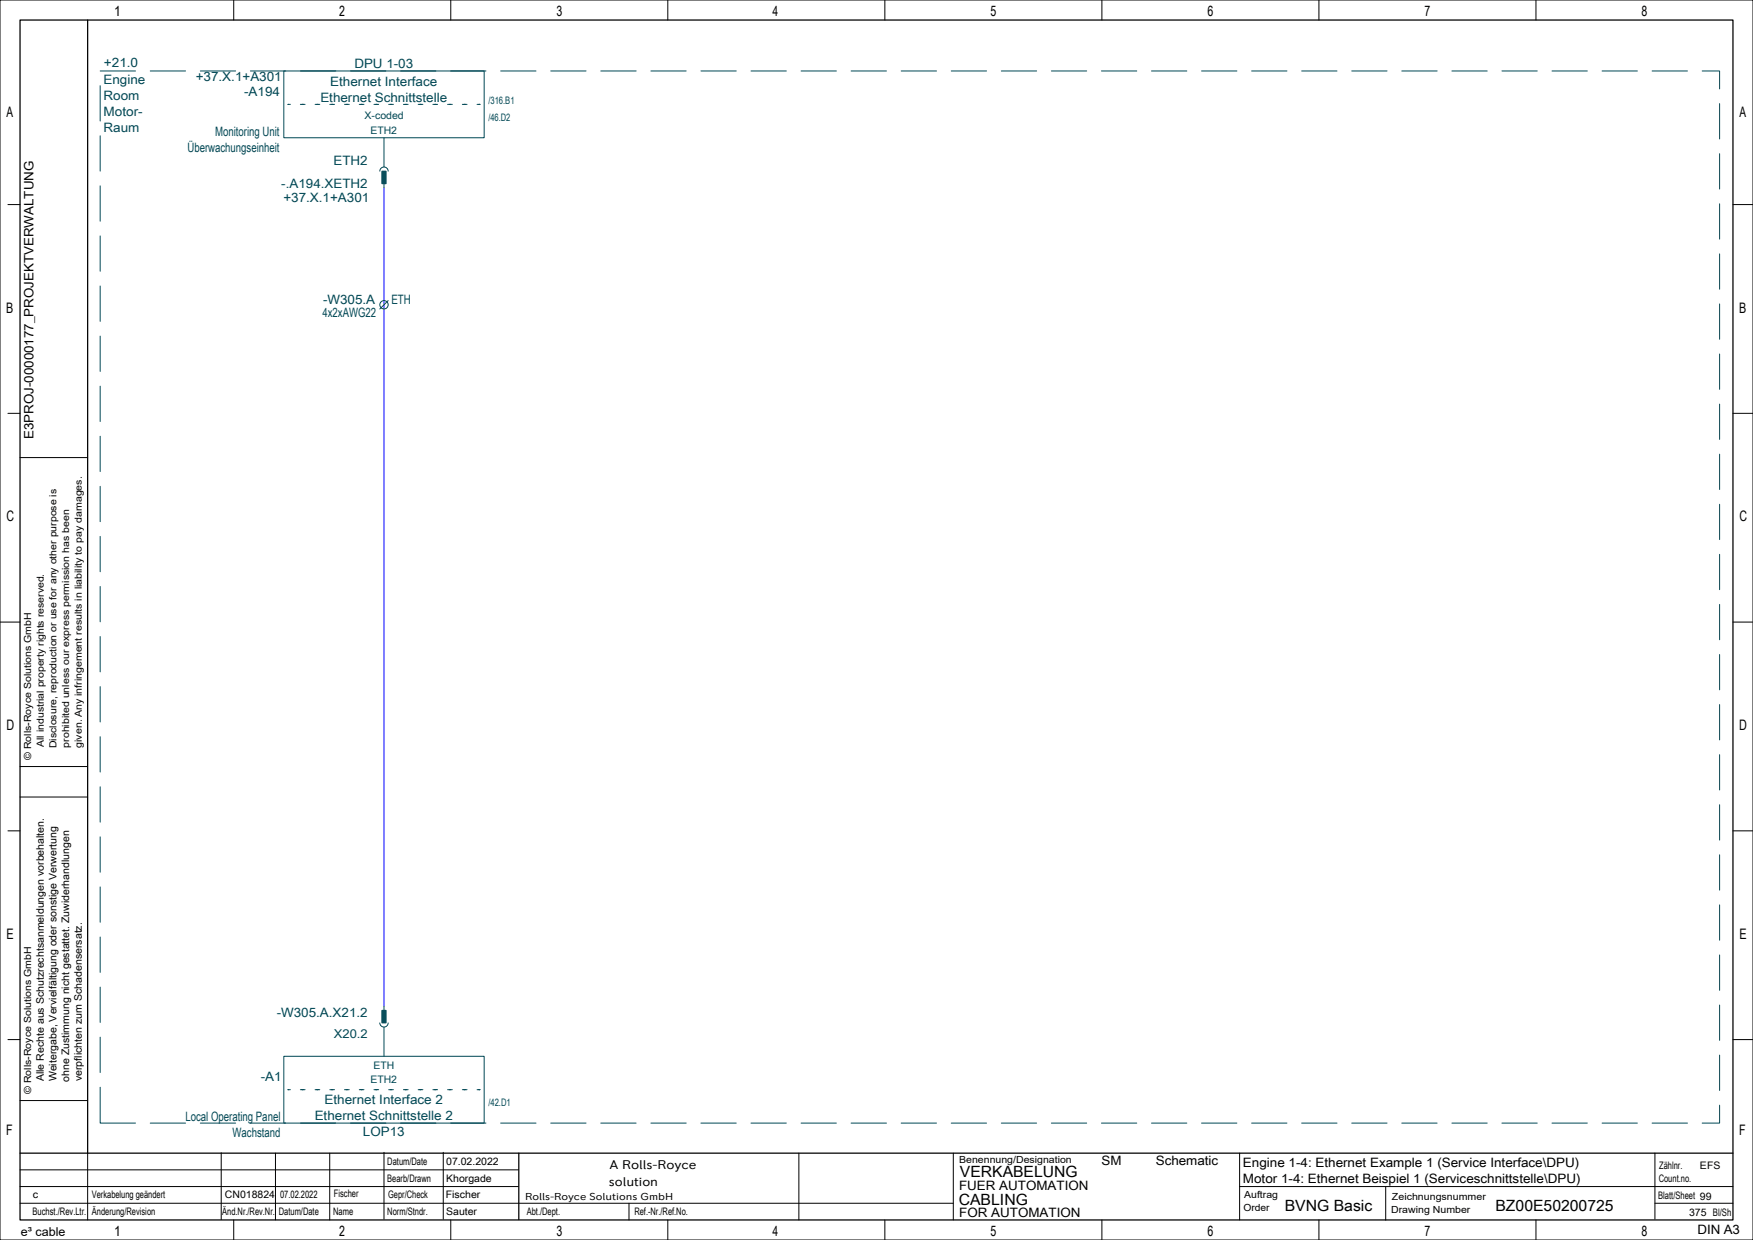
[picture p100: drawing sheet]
<svg xmlns="http://www.w3.org/2000/svg" width="420mm" height="297mm" viewBox="0 0 420 297" stroke-linecap="round" stroke-linejoin="round" font-family="sans-serif">
<defs><g id="words">
<g font-size="3.7">
<text x="230" y="282">VERKABELUNG</text>
<text x="229.7" y="288.5">CABLING</text>
<text x="307.8" y="290">BVNG Basic</text>
<text x="358.3" y="290">BZ00E50200725</text>
</g>
<g font-size="3.5">
<text x="27.3" y="3.8">1</text>
<text x="81.3" y="3.8">2</text>
<text x="133.3" y="3.8">3</text>
<text x="185.1" y="3.8">4</text>
<text x="237.3" y="3.8">5</text>
<text x="289.3" y="3.8">6</text>
<text x="341.3" y="3.8">7</text>
<text x="393.3" y="3.8">8</text>
<text x="1.5" y="28.1">A</text>
<text x="416.7" y="28.1">A</text>
<text x="1.5" y="74.9">B</text>
<text x="416.7" y="74.9">B</text>
<text x="1.6" y="124.9">C</text>
<text x="416.8" y="124.9">C</text>
<text x="1.5" y="174.9">D</text>
<text x="416.7" y="174.9">D</text>
<text x="1.5" y="224.9">E</text>
<text x="416.7" y="224.9">E</text>
<text x="1.5" y="271.9">F</text>
<text x="416.7" y="271.9">F</text>
<text x="27.3" y="296">1</text>
<text x="81.3" y="296">2</text>
<text x="133.3" y="296">3</text>
<text x="185.1" y="296">4</text>
<text x="237.3" y="296">5</text>
<text x="289.3" y="296">6</text>
<text x="341.3" y="296">7</text>
<text x="393.3" y="296">8</text>
</g>
<g font-size="3.1" fill="#004855">
<text x="24.9" y="16">+21.0</text>
<text x="84.9" y="16.2">DPU 1-03</text>
<text x="24.8" y="20">Engine</text>
<text x="24.8" y="23.9">Room</text>
<text x="46.9" y="19.5">+37.X.1+A301</text>
<text x="58.5" y="23">-A194</text>
<text x="79.1" y="20.5">Ethernet Interface</text>
<text x="24.8" y="27.7">Motor-</text>
<text x="76.7" y="24.4">Ethernet Schnittstelle</text>
<text x="24.8" y="31.6">Raum</text>
<text x="51.5" y="32.5">Monitoring Unit</text>
<text x="44.9" y="36.4">Überwachungseinheit</text>
<text x="79.9" y="39.5">ETH2</text>
<text x="67.4" y="45">-.A194.XETH2</text>
<text x="67.9" y="48.5">+37.X.1+A301</text>
<text x="77.3" y="76">4x2xAWG22</text>
<text x="77.4" y="72.8">-W305.A</text>
<text x="93.8" y="72.8">ETH</text>
<text x="66.3" y="243.5">-W305.A.X21.2</text>
<text x="62.5" y="259">-A1</text>
<text x="44.4" y="268.5">Local Operating Panel</text>
<text x="75.4" y="268.4">Ethernet Schnittstelle 2</text>
<text x="77.8" y="264.5">Ethernet Interface 2</text>
<text x="55.7" y="272.4">Wachstand</text>
<text x="86.9" y="272">LOP13</text>
</g>
<g font-size="3.1">
<text x="8" y="105.2" transform="rotate(-90 8 105.2)">E3PROJ-00000177_PROJEKTVERWALTUNG</text>
<text x="263.9" y="279">SM</text>
<text x="276.9" y="279">Schematic</text>
<text x="297.8" y="279.5">Engine 1-4: Ethernet Example 1 (Service Interface\DPU)</text>
<text x="229.8" y="285">FUER AUTOMATION</text>
<text x="297.8" y="283.4">Motor 1-4: Ethernet Beispiel 1 (Serviceschnittstelle\DPU)</text>
<text x="229.8" y="291.5">FOR AUTOMATION</text>
<text x="406.7" y="295.5">DIN A3</text>
</g>
<g font-size="3">
<text x="146" y="280">A Rolls-Royce</text>
<text x="145.9" y="284">solution</text>
</g>
<text font-size="2.9" fill="#004855" x="80" y="248.5">X20.2</text>
<text font-size="2.9" x="5" y="296">e³ cable</text>
<g font-size="2.5" fill="#004855">
<text x="87.3" y="28.5">X-coded</text>
<text x="117" y="25">/316.B1</text>
<text x="117" y="29">/46.D2</text>
<text x="88.8" y="32">ETH2</text>
<text x="89.5" y="256">ETH</text>
<text x="88.8" y="259.5">ETH2</text>
<text x="117" y="265">/42.D1</text>
</g>
<g font-size="2.5">
<text x="10.5" y="259" transform="rotate(-90 10.5 259)">Alle Rechte aus Schutzrechtsanmeldungen vorbehalten.</text>
<text x="13.5" y="259" transform="rotate(-90 13.5 259)">Weitergabe, Vervielfältigung oder sonstige Verwertung</text>
<text x="16.6" y="259.1" transform="rotate(-90 16.6 259.1)">ohne Zustimmung nicht gestattet. Zuwiderhandlungen</text>
<text x="19.6" y="259" transform="rotate(-90 19.6 259)">verpflichten zum Schadensersatz.</text>
<text x="92.8" y="279">Datum/Date</text>
<text x="106.9" y="279">07.02.2022</text>
<text x="397.5" y="280">Zählnr.</text>
<text x="407.3" y="280">EFS</text>
<text x="7.9" y="287">c</text>
<text x="22" y="287">Verkabelung geändert</text>
<text x="53.9" y="287">CN018824</text>
<text x="67.1" y="287">07.02.2022</text>
<text x="80" y="286.8">Fischer</text>
<text x="92.8" y="283">Bearb/Drawn</text>
<text x="93" y="287">Gepr/Check</text>
<text x="106.8" y="287">Fischer</text>
<text x="106.9" y="283">Khorgade</text>
<text x="397.3" y="287.3">Blatt/Sheet 99</text>
<text x="397.4" y="283">Count.no.</text>
<text x="7.8" y="291">Buchst./Rev.Ltr.</text>
<text x="22" y="291">Änderung/Revision</text>
<text x="53.3" y="291">Änd.Nr./Rev.Nr.</text>
<text x="66.8" y="291">Datum/Date</text>
<text x="79.8" y="291">Name</text>
<text x="92.8" y="291">Norm/Stndr.</text>
<text x="106.9" y="291">Sauter</text>
<text x="126.2" y="291">Abt./Dept.</text>
<text x="152" y="291">Ref.-Nr./Ref.No.</text>
<text x="404.7" y="291.2">375 Bl/Sh</text>
</g>
<text font-size="2.4" x="125.8" y="287.5">Rolls-Royce Solutions GmbH</text>
<g font-size="2.3">
<text x="10.5" y="178.9" transform="rotate(-90 10.5 178.9)">All industrial property rights reserved.</text>
<text x="13.5" y="179.2" transform="rotate(-90 13.5 179.2)">Disclosure, reproduction or use for any other purpose is</text>
<text x="16.6" y="179.1" transform="rotate(-90 16.6 179.1)">prohibited unless our express permission has been</text>
<text x="19.6" y="179.1" transform="rotate(-90 19.6 179.1)">given. Any infringement results in liability to pay damages.</text>
<text x="7.5" y="182" transform="rotate(-90 7.5 182)">© Rolls-Royce Solutions GmbH</text>
<text x="7.5" y="262" transform="rotate(-90 7.5 262)">© Rolls-Royce Solutions GmbH</text>
<text x="229.8" y="278.5">Benennung/Designation</text>
<text x="298.1" y="287">Auftrag</text>
<text x="333.5" y="287.5">Zeichnungsnummer</text>
<text x="297.9" y="290">Order</text>
<text x="333.3" y="290.5">Drawing Number</text>
</g>
</g></defs>
<g fill="none" stroke="#000" stroke-width=".24">
<path d="M0 0h420v297h-420zM56 0v4.8M108 0v4.8M160 0v4.8M212 0v4.8M264 0v4.8M316 0v4.8M368 0v4.8M1.9 49h2.9M415.2 49h4.8M1.9 99h2.9M415.2 99h4.8"/>
<path d="M4.8 109.6h16.2M0 149h4.8M415.2 149h4.7M1.9 199h2.9M4.8 190.9h16.2M4.8 183.6h16.2M415.2 199h4.8M1.9 249h2.9M415.2 249h4.8M4.8 263.6h16.2M21 276.2v16M53 276.1v16"/>
<path d="M66 276.2v16M79 276.2v16M92 276v16M106.2 276v16M191.4 276.2v16M228.4 276.2v16M297 276.2v16M396.5 276.2v15.8M4.8 284.2h119.4M4.8 288.2h223.6M4.8 280.2h119.4M56 292.2v4.8"/>
<path d="M108 292.2v4.8M150.7 288.2v4M160 292.2v4.8M212 292.2v4.8M264 292.2v4.8M297 284.2h118.2M316 292.2v4.8M332 284.3v8M368 292.2v4.8M396.5 288.2h18.7"/>
</g>
<path d="M4.8 4.8h410.4v287.4h-410.4zM21 4.8v271.4M4.8 276.2h410.4M124.3 276.2v15.9" fill="none" stroke="#000" stroke-width=".3"/>
<path d="M24 17h388v252h-388z" fill="none" stroke="#004855" stroke-width=".24" stroke-dasharray="8.5 3.5"/>
<path d="M69 25h46zM69 261h46z" fill="none" stroke="#004855" stroke-width=".24" stroke-dasharray=".7 2.8"/>
<g fill="none" stroke="#004855" stroke-width=".24">
<path d="M68 17h48v16h-48zM92 33v7M91 41a1 1 0 0 1 1-1 1 1 0 0 1 1 1M92 44v1M93 72l-2 2M68 253h48v16h-48zM91 245a1 1 0 0 0 1 1 1 1 0 0 0 1-1M92 241v1M92 246v7"/>
<circle cx="92" cy="73" r="1"/>
</g>
<g fill="#004855" stroke="#004855" stroke-width=".24">
<path d="M91.5 242h1v3h-1z" fill-rule="evenodd"/>
<path d="M91.5 41h1v3h-1z" fill-rule="evenodd"/>
</g>
<path d="M92 45v196" fill="none" stroke="#00f" stroke-width=".24"/>
<use href="#words"/>
</svg>
